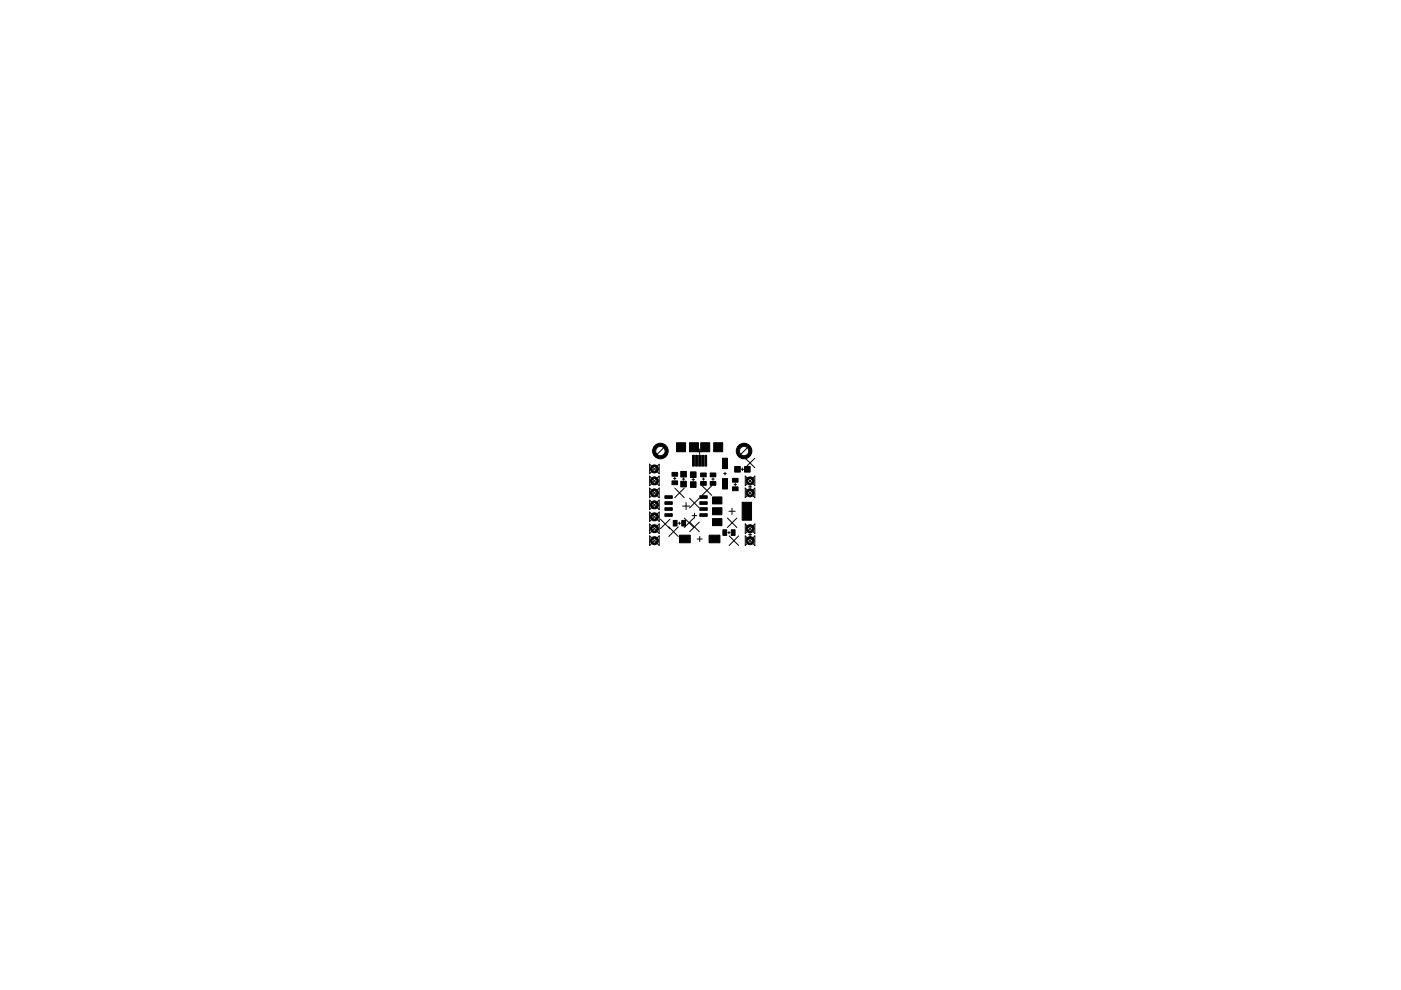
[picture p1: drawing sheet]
<svg xmlns="http://www.w3.org/2000/svg" width="297mm" height="210mm" viewBox="0 0 297 210" stroke-linecap="round" stroke-linejoin="round" font-family="sans-serif">
<g fill="#000" stroke="#000" stroke-width=".21">
<path d="M143.4 93.9h2v1.9h-2zM144.3 99.9h1.2v1.2h-1.2zM146.2 93.9h1.9v1.9h-1.9zM146.8 96.5h.4v2.3h-.4zM147.5 96.5h.4v2.3h-.4zM148.1 96.5h.4v2.3h-.4zM148.6 93.9h1.9v1.9h-1.9zM148.8 96.5h.4v2.3h-.4zM149.4 96.5h.4v2.3h-.4zM151.3 93.9h1.9v1.9h-1.9zM153.2 97.2h1v2.2h-1zM155.8 98.9h1.2v1.2h-1.2z"/>
<path d="M157.9 98.9h1.1v1.2h-1.1zM141 105.1h1.5v.6h-1.5zM141 106.4h1.5v.5h-1.5zM141 107.7h1.5v.5h-1.5zM141 108.9h1.5v.6h-1.5zM142.5 100.2h1.2v.8h-1.2zM142.5 102h1.2v.8h-1.2zM142.7 110.3h.9v1.2h-.9zM144.1 113.5h2.2v1.6h-2.2zM144.3 102h1.2v1.2h-1.2zM144.5 110.3h.9v1.2h-.9zM146.4 102.2h1.2v1.1h-1.2z"/>
<path d="M146.4 100.1h1.2v1.1h-1.2zM148.4 108.9h1.5v.6h-1.5zM148.4 107.7h1.5v.5h-1.5zM148.4 106.4h1.5v.5h-1.5zM148.4 105.1h1.5v.6h-1.5zM148.5 100.3h1.2v.8h-1.2zM148.5 102.1h1.2v.8h-1.2zM150.3 113.5h2.3v1.6h-2.3zM150.6 102.1h1.2v.8h-1.2zM150.6 100.3h1.2v.8h-1.2zM151.1 105.4h2v1.4h-2zM151.1 107.7h2v1.4h-2z"/>
<path d="M151.1 110h2v1.4h-2zM153.2 101.5h1v2.2h-1zM153.3 112.3h.8v1.2h-.8zM155 112.3h.9v1.2h-.9zM155.3 101.4h1.2v.8h-1.2zM155.3 103.2h1.2v.8h-1.2zM157.4 106.5h1.9v3.8h-1.9z"/>
</g>
<g fill="none" stroke="#000" stroke-width=".21">
<path d="M139.6 95.6h.8M140 95.2v.8M147.7 95.8h1.2M148.3 95.2v1.2M157.1 99.5h.6M157.4 95.6h.8M157.4 99.2v.6M157.8 95.2v.8M138.5 107h.5M138.7 106.8v.5M142.8 101.5h.5M143.1 101.2v.5"/>
<path d="M143.8 110.9h.5M144 110.7v.5M144.7 101.6h.5M144.7 107.3h1.5M144.9 101.3v.5M145.5 106.6v1.4M146.7 101.7h.5M146.7 109.3h1M147 101.4v.5M147.2 108.8v1M147.8 114.3h1.1M148.4 113.7v1.1"/>
<path d="M148.9 101.6h.5M149.1 101.3v.5M150.9 101.6h.5M151.2 101.3v.5M153.4 100.4h.6M153.7 100.1v.6M154.3 112.9h.5M154.5 108.4h1.4M154.6 112.7v.5M155.2 107.7v1.4M155.6 102.7h.5M155.9 102.5v.5"/>
<path d="M158.7 103.2h.7M158.7 113.4h.7M159 102.9v.7M159 113.1v.6"/>
</g>
<circle cx="140" cy="95.6" r="1.65" fill="#000" stroke="#000" stroke-width=".21"/>
<circle cx="140" cy="95.6" r="1.14" fill="#fff" stroke="#000" stroke-width=".21"/>
<circle cx="157.8" cy="95.6" r="1.65" fill="#000" stroke="#000" stroke-width=".21"/>
<circle cx="157.8" cy="95.6" r="1.14" fill="#fff" stroke="#000" stroke-width=".21"/>
<circle cx="159" cy="102" r=".85" fill="#000" stroke="#000" stroke-width=".21"/>
<circle cx="159" cy="102" r=".51" fill="#fff" stroke="#000" stroke-width=".21"/>
<circle cx="159" cy="104.5" r=".85" fill="#000" stroke="#000" stroke-width=".21"/>
<circle cx="159" cy="104.5" r=".51" fill="#fff" stroke="#000" stroke-width=".21"/>
<circle cx="159" cy="112.1" r=".85" fill="#000" stroke="#000" stroke-width=".21"/>
<circle cx="159" cy="112.1" r=".51" fill="#fff" stroke="#000" stroke-width=".21"/>
<circle cx="159" cy="114.6" r=".85" fill="#000" stroke="#000" stroke-width=".21"/>
<circle cx="159" cy="114.6" r=".51" fill="#fff" stroke="#000" stroke-width=".21"/>
<circle cx="138.7" cy="99.4" r=".85" fill="#000" stroke="#000" stroke-width=".21"/>
<circle cx="138.7" cy="99.4" r=".51" fill="#fff" stroke="#000" stroke-width=".21"/>
<circle cx="138.7" cy="102" r=".85" fill="#000" stroke="#000" stroke-width=".21"/>
<circle cx="138.7" cy="102" r=".51" fill="#fff" stroke="#000" stroke-width=".21"/>
<circle cx="138.7" cy="104.5" r=".85" fill="#000" stroke="#000" stroke-width=".21"/>
<circle cx="138.7" cy="104.5" r=".51" fill="#fff" stroke="#000" stroke-width=".21"/>
<circle cx="138.7" cy="107" r=".85" fill="#000" stroke="#000" stroke-width=".21"/>
<circle cx="138.7" cy="107" r=".51" fill="#fff" stroke="#000" stroke-width=".21"/>
<circle cx="138.7" cy="109.6" r=".85" fill="#000" stroke="#000" stroke-width=".21"/>
<circle cx="138.7" cy="109.6" r=".51" fill="#fff" stroke="#000" stroke-width=".21"/>
<circle cx="138.7" cy="112.1" r=".85" fill="#000" stroke="#000" stroke-width=".21"/>
<circle cx="138.7" cy="112.1" r=".51" fill="#fff" stroke="#000" stroke-width=".21"/>
<circle cx="138.7" cy="114.6" r=".85" fill="#000" stroke="#000" stroke-width=".21"/>
<circle cx="138.7" cy="114.6" r=".51" fill="#fff" stroke="#000" stroke-width=".21"/>
<g fill="none" stroke="#000" stroke-width=".21">
<path d="M137.7 98.4l2.1 2v-2l-2.1 2zM141 94.6l-2 2M158 97.2l2 2M158.8 94.6l-2.1 2M160 97.2l-2 2M137.7 113.6l2.1 2.1v-2.1l-2.1 2.1zM137.7 100.9v2.1l2.1-2.1v2.1zM137.7 103.5v2l2.1-2v2zM137.7 106v2.1l2.1-2.1v2.1zM137.7 108.6v2l2.1-2v2zM137.7 111.1v2l2.1-2v2zM140 110.1l2 2"/>
<path d="M141.8 111.7l2 2M142 110.1l-2 2M143.1 103.5l2 2M143.8 111.7l-2 2M145.1 109.8l2 2M145.1 103.5l-2 2M146.2 105.6l2.1 2.1M146.2 110.7l2.1 2M147.1 109.8l-2 2M148.3 105.6l-2.1 2.1M148.3 110.7l-2.1 2M148.9 103l2 2"/>
<path d="M150.9 103l-2 2M154.2 109.8l2 2M154.6 113.6l2 2.1M156.2 109.8l-2 2M156.6 113.6l-2 2.1M158 100.9l2 2.1v-2.1l-2 2.1zM158 103.5v2l2-2v2zM158 111.1v2l2-2v2zM158 113.6v2.1l2-2.1v2.1z"/>
<circle cx="140" cy="95.6" r=".99"/>
<circle cx="157.8" cy="95.6" r=".99"/>
</g>
</svg>
